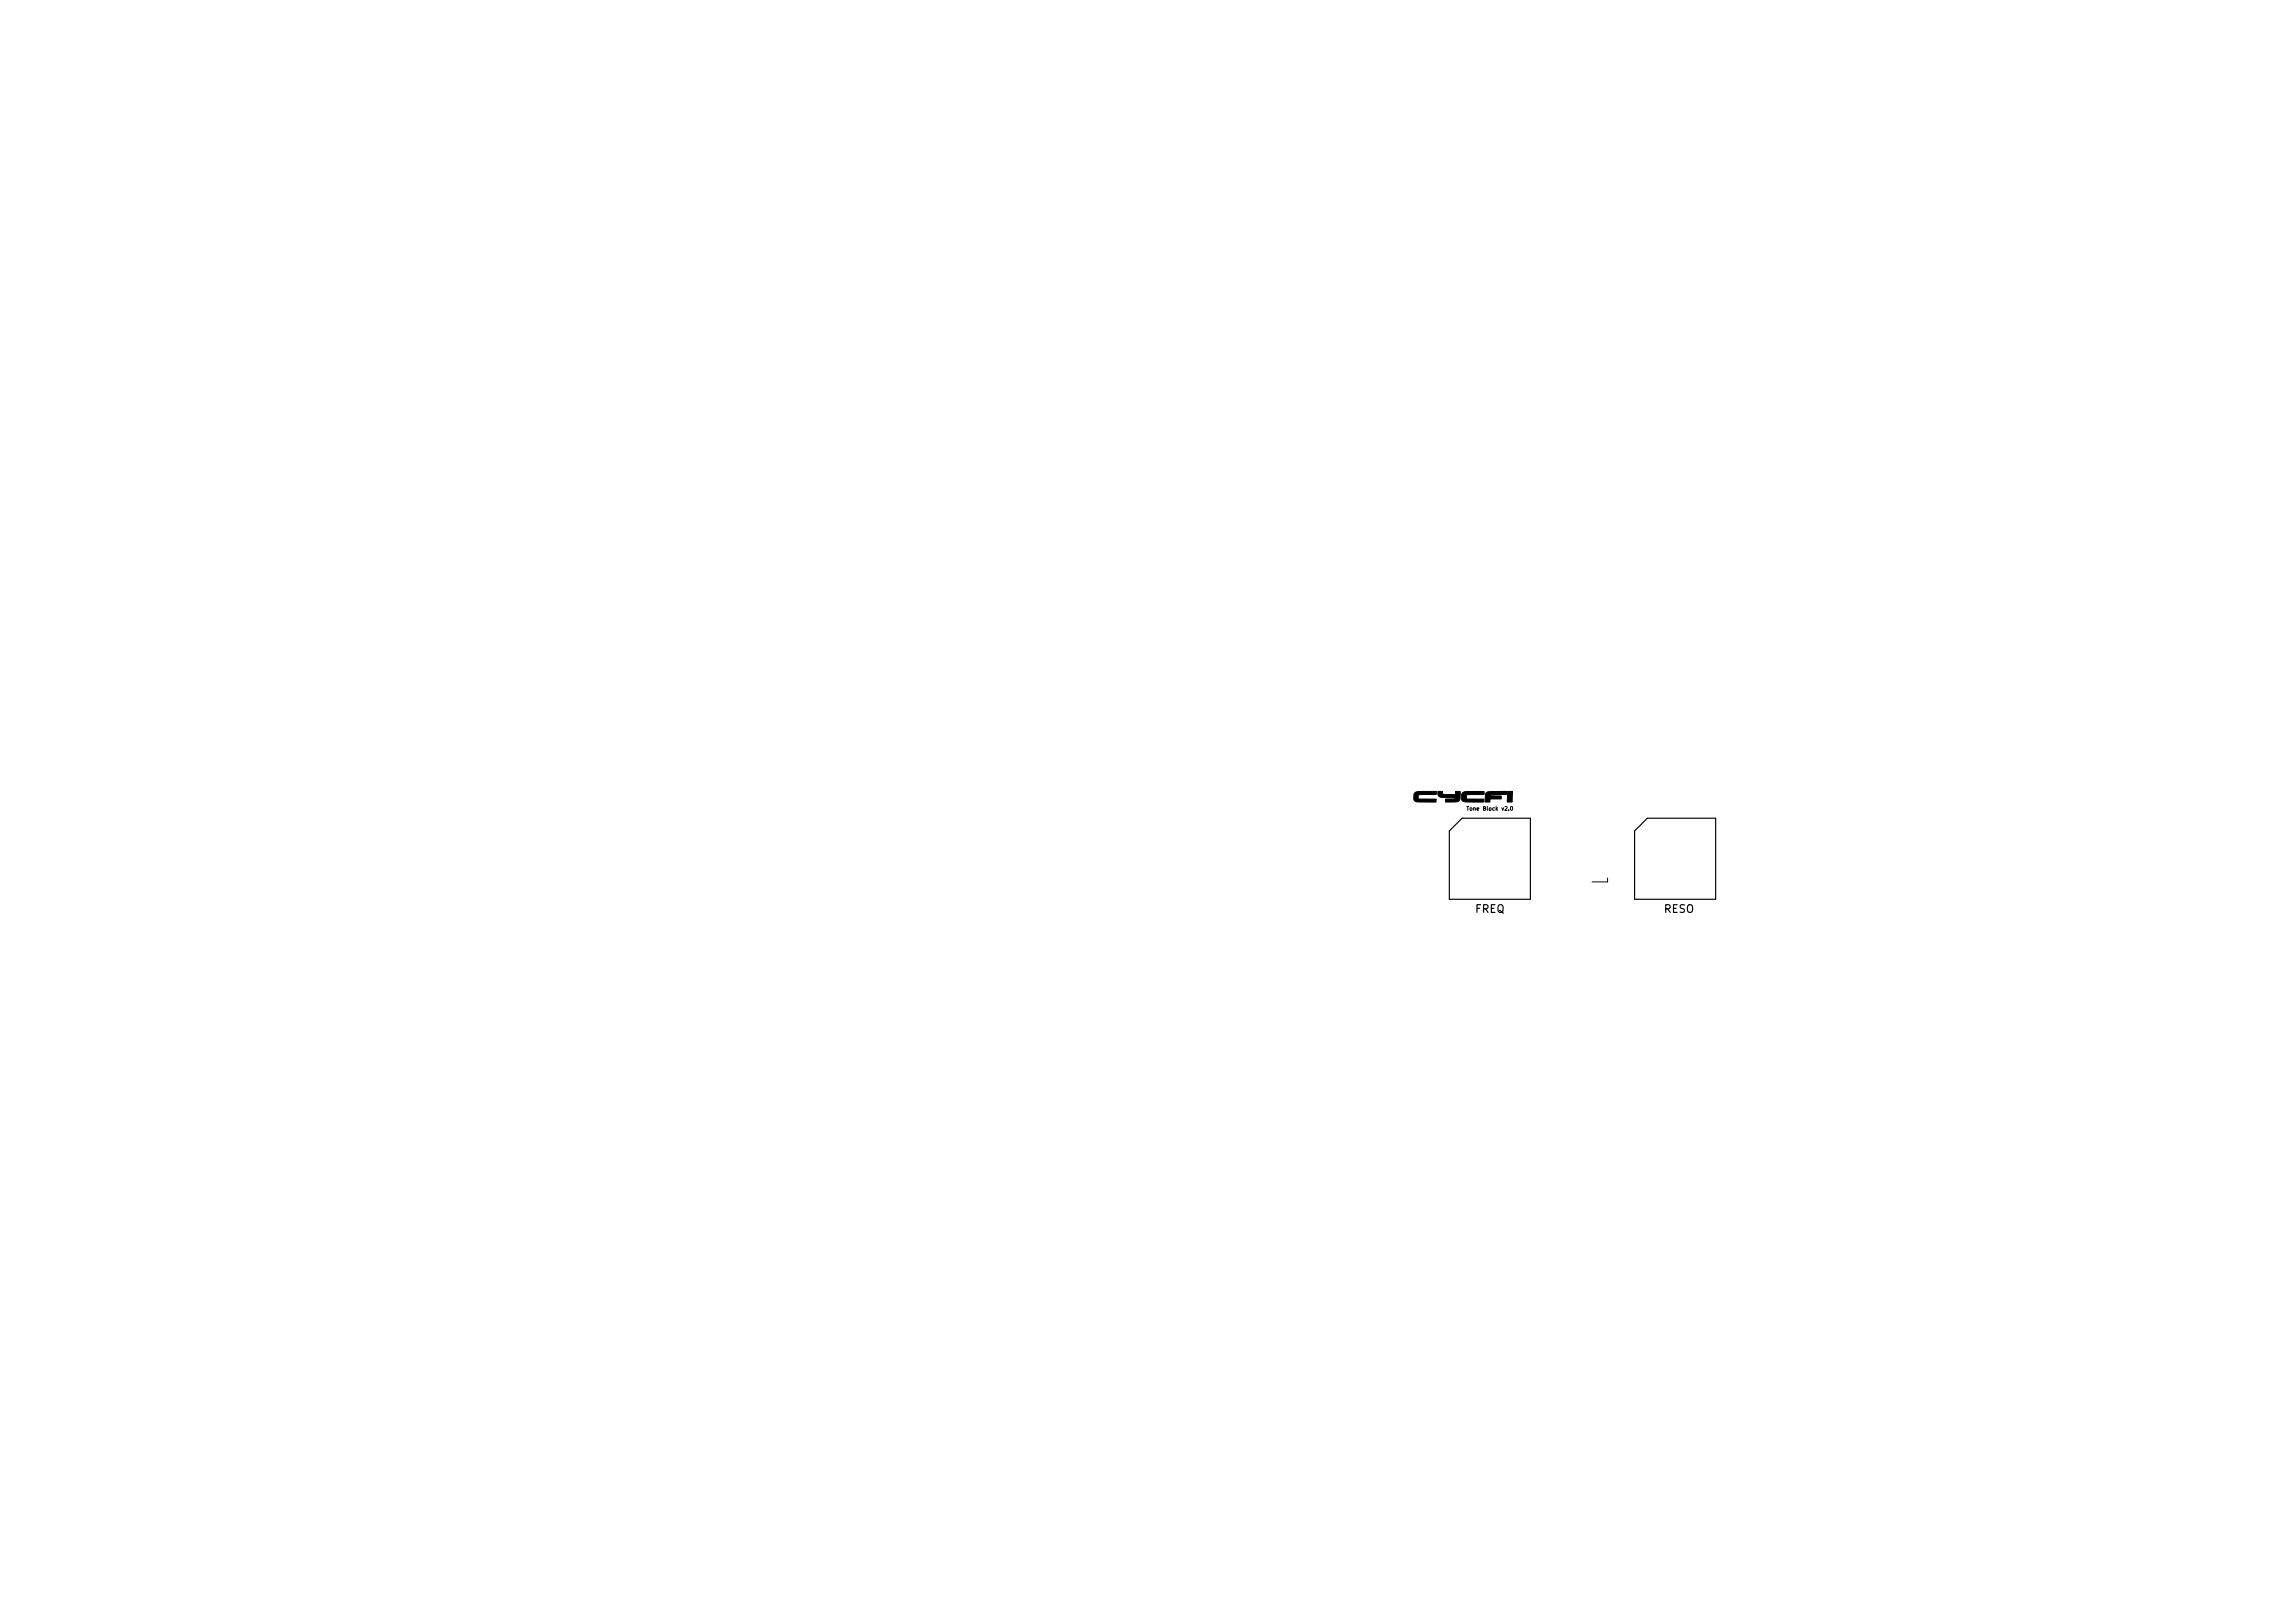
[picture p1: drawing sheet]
<svg xmlns="http://www.w3.org/2000/svg" width="297mm" height="210mm" viewBox="0 0 297 210" stroke-linecap="round" stroke-linejoin="round" font-family="sans-serif">
<defs><g id="words">
<g font-size="1.4">
<text x="191.1" y="118.2">FREQ</text>
<text x="215.5" y="118.2">RESO</text>
</g>
<text font-size=".7" x="190.3" y="105">Tone Block v2.0</text>
</g></defs>
<path d="M190 104.5h.3M195.7 104.5h.1a.23 .23 0 0 1 .2 .2 .23 .23 0 0 1-.3 .2zM208.3 113.7v.5h-2" fill="none" stroke="#000" stroke-width=".13"/>
<path d="M187.7 107.6l1.7-1.6h8.9v10.5h-10.6zM211.7 107.6l1.7-1.6h8.8v10.5h-10.5z" fill="none" stroke="#000" stroke-width=".15"/>
<path d="M183.3 102.7l.5-.2h2.3v.4h-2.3l-.1 .4 .1 .2h2.3l-.1 .4h-2a.64 .64 0 0 1-.9-.7zM186.3 102.5h.6v.2a.23 .23 0 0 0 .1 .2 .23 .23 0 0 0 .2 0h1.3v-.4h.7l-.1 .6a.66 .66 0 0 1-.9 .8h-.9v-.4h.7a.32 .32 0 0 0 .5-.1l-1.7-.1a.55 .55 0 0 1-.5-.8zM189.5 102.7l.4-.2 2.4 .1-.1 .3h-2a.33 .33 0 0 0-.3 .3 .33 .33 0 0 0 .1 .3h2.2v.4l-2.6-.1-.3-.2v-.6zM192.5 102.7l.4-.1 2.3-.1-.1 .4-2 .1-.1 .1h1.5v.4h-1.5v.4h-.6v-.9zM195.3 102.5h.6v1.4h-.6z" fill="#000" stroke="#000" stroke-width=".13"/>
<use href="#words"/>
</svg>
